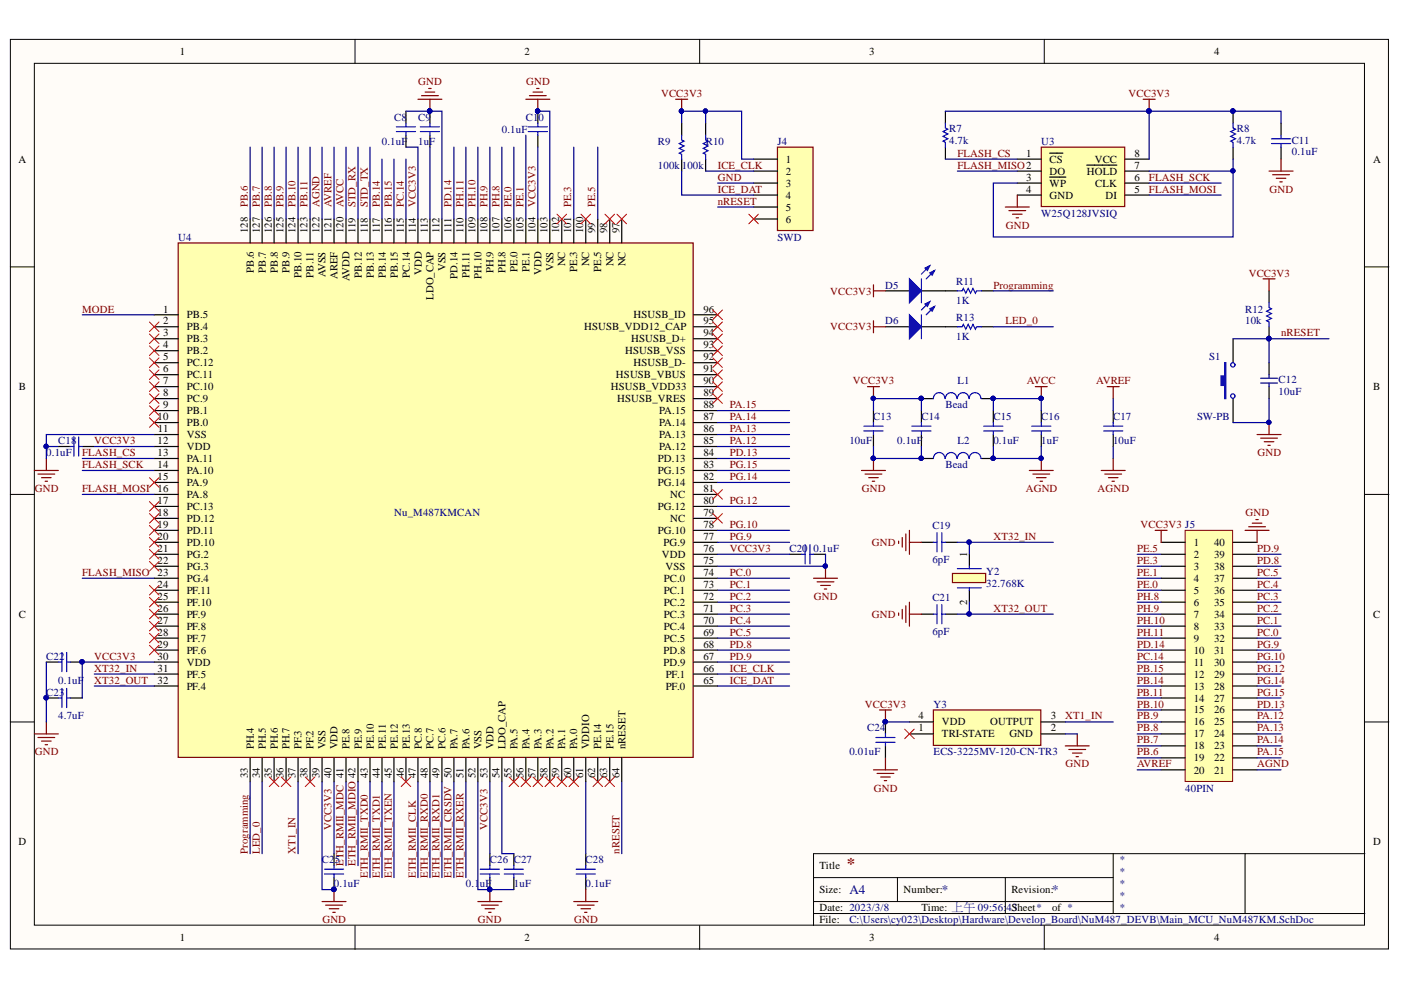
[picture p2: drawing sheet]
<svg xmlns="http://www.w3.org/2000/svg" width="297mm" height="210mm" viewBox="0 0 297 210" stroke-linecap="round" stroke-linejoin="round" font-family="sans-serif">
<defs><g id="words">
<text font-size="3.5" fill="#800000" x="179.6" y="184.3">*</text>
<g font-size="2.8" fill="#000080">
<text x="180.1" y="189.6">A4</text>
<text x="199.7" y="189.6">*</text>
<text x="223.1" y="189.6">*</text>
</g>
<g font-size="2.3">
<text x="38.1" y="11.7">1</text>
<text x="111.2" y="11.7">2</text>
<text x="184.3" y="11.7">3</text>
<text x="257.4" y="11.7">4</text>
<text x="3.9" y="34.5">A</text>
<text x="166.6" y="34.5">1</text>
<text x="217.6" y="33.2">1</text>
<text x="222.5" y="34.5">CS</text>
<text x="232.1" y="34.5">VCC</text>
<text x="240.6" y="33.2">8</text>
<text x="240.6" y="35.7">7</text>
<text x="291.1" y="34.5">A</text>
<text x="166.6" y="37">2</text>
<text x="166.6" y="39.6">3</text>
<text x="217.6" y="38.3">3</text>
<text x="217.6" y="40.8">4</text>
<text x="222.5" y="37">DO</text>
<text x="222.5" y="39.6">WP</text>
<text x="230.4" y="37">HOLD</text>
<text x="232.2" y="39.6">CLK</text>
<text x="240.6" y="38.3">6</text>
<text x="240.6" y="40.8">5</text>
<text x="166.6" y="42.1">4</text>
<text x="166.6" y="44.7">5</text>
<text x="166.6" y="47.2">6</text>
<text x="222.5" y="42.1">GND</text>
<text x="234.4" y="42.1">DI</text>
<text x="52.5" y="49.4" transform="rotate(-90 52.5 49.4)">128</text>
<text x="55.1" y="49.4" transform="rotate(-90 55.1 49.4)">127</text>
<text x="57.6" y="49.4" transform="rotate(-90 57.6 49.4)">126</text>
<text x="60.1" y="49.4" transform="rotate(-90 60.1 49.4)">125</text>
<text x="62.7" y="49.4" transform="rotate(-90 62.7 49.4)">124</text>
<text x="65.2" y="49.4" transform="rotate(-90 65.2 49.4)">123</text>
<text x="67.8" y="49.4" transform="rotate(-90 67.8 49.4)">122</text>
<text x="70.3" y="49.4" transform="rotate(-90 70.3 49.4)">121</text>
<text x="72.8" y="49.4" transform="rotate(-90 72.8 49.4)">120</text>
<text x="75.4" y="49.4" transform="rotate(-90 75.4 49.4)">119</text>
<text x="78" y="49.4" transform="rotate(-90 78 49.4)">118</text>
<text x="80.5" y="49.4" transform="rotate(-90 80.5 49.4)">117</text>
<text x="83.1" y="49.4" transform="rotate(-90 83.1 49.4)">116</text>
<text x="85.6" y="49.4" transform="rotate(-90 85.6 49.4)">115</text>
<text x="88.1" y="49.4" transform="rotate(-90 88.1 49.4)">114</text>
<text x="90.7" y="49.4" transform="rotate(-90 90.7 49.4)">113</text>
<text x="93.2" y="49.4" transform="rotate(-90 93.2 49.4)">112</text>
<text x="95.8" y="49.4" transform="rotate(-90 95.8 49.4)">111</text>
<text x="98.3" y="49.4" transform="rotate(-90 98.3 49.4)">110</text>
<text x="100.8" y="49.4" transform="rotate(-90 100.8 49.4)">109</text>
<text x="103.4" y="49.4" transform="rotate(-90 103.4 49.4)">108</text>
<text x="105.9" y="49.4" transform="rotate(-90 105.9 49.4)">107</text>
<text x="108.4" y="49.4" transform="rotate(-90 108.4 49.4)">106</text>
<text x="111" y="49.4" transform="rotate(-90 111 49.4)">105</text>
<text x="113.5" y="49.4" transform="rotate(-90 113.5 49.4)">104</text>
<text x="116.1" y="49.4" transform="rotate(-90 116.1 49.4)">103</text>
<text x="118.6" y="49.4" transform="rotate(-90 118.6 49.4)">102</text>
<text x="121.1" y="49.4" transform="rotate(-90 121.1 49.4)">101</text>
<text x="123.7" y="49.4" transform="rotate(-90 123.7 49.4)">100</text>
<text x="126.2" y="49.4" transform="rotate(-90 126.2 49.4)">99</text>
<text x="128.7" y="49.4" transform="rotate(-90 128.7 49.4)">98</text>
<text x="131.4" y="49.4" transform="rotate(-90 131.4 49.4)">97</text>
<text x="53.8" y="57.8" transform="rotate(-90 53.8 57.8)">PB.6</text>
<text x="56.3" y="57.8" transform="rotate(-90 56.3 57.8)">PB.7</text>
<text x="58.9" y="57.8" transform="rotate(-90 58.9 57.8)">PB.8</text>
<text x="61.4" y="57.8" transform="rotate(-90 61.4 57.8)">PB.9</text>
<text x="63.9" y="59" transform="rotate(-90 63.9 59)">PB.10</text>
<text x="66.5" y="58.9" transform="rotate(-90 66.5 58.9)">PB.11</text>
<text x="69" y="58.8" transform="rotate(-90 69 58.8)">AVSS</text>
<text x="71.6" y="59.2" transform="rotate(-90 71.6 59.2)">AREF</text>
<text x="74.1" y="59.6" transform="rotate(-90 74.1 59.6)">AVDD</text>
<text x="76.7" y="59" transform="rotate(-90 76.7 59)">PB.12</text>
<text x="79.3" y="59" transform="rotate(-90 79.3 59)">PB.13</text>
<text x="81.8" y="59" transform="rotate(-90 81.8 59)">PB.14</text>
<text x="84.3" y="59" transform="rotate(-90 84.3 59)">PB.15</text>
<text x="86.9" y="59" transform="rotate(-90 86.9 59)">PC.14</text>
<text x="89.4" y="58.2" transform="rotate(-90 89.4 58.2)">VDD</text>
<text x="94.5" y="57.5" transform="rotate(-90 94.5 57.5)">VSS</text>
<text x="97" y="59.1" transform="rotate(-90 97 59.1)">PD.14</text>
<text x="99.6" y="59" transform="rotate(-90 99.6 59)">PH.11</text>
<text x="102.1" y="59.1" transform="rotate(-90 102.1 59.1)">PH.10</text>
<text x="104.6" y="58" transform="rotate(-90 104.6 58)">PH.9</text>
<text x="107.2" y="58" transform="rotate(-90 107.2 58)">PH.8</text>
<text x="109.7" y="57.7" transform="rotate(-90 109.7 57.7)">PE.0</text>
<text x="112.2" y="57.7" transform="rotate(-90 112.2 57.7)">PE.1</text>
<text x="114.8" y="58.2" transform="rotate(-90 114.8 58.2)">VDD</text>
<text x="117.3" y="57.5" transform="rotate(-90 117.3 57.5)">VSS</text>
<text x="119.9" y="56.5" transform="rotate(-90 119.9 56.5)">NC</text>
<text x="122.4" y="57.7" transform="rotate(-90 122.4 57.7)">PE.3</text>
<text x="124.9" y="56.5" transform="rotate(-90 124.9 56.5)">NC</text>
<text x="127.5" y="57.7" transform="rotate(-90 127.5 57.7)">PE.5</text>
<text x="130.1" y="56.5" transform="rotate(-90 130.1 56.5)">NC</text>
<text x="132.6" y="56.5" transform="rotate(-90 132.6 56.5)">NC</text>
<text x="91.9" y="63.6" transform="rotate(-90 91.9 63.6)">LDO_CAP</text>
<text x="34.6" y="66.3">1</text>
<text x="34.6" y="68.8">2</text>
<text x="34.6" y="71.3">3</text>
<text x="39.6" y="67.5">PB.5</text>
<text x="39.6" y="70.1">PB.4</text>
<text x="123.8" y="70.1">HSUSB_VDD12_CAP</text>
<text x="134.3" y="67.5">HSUSB_ID</text>
<text x="149.1" y="66.3">96</text>
<text x="149.1" y="68.8">95</text>
<text x="149.1" y="71.3">94</text>
<text x="34.6" y="73.9">4</text>
<text x="34.6" y="76.4">5</text>
<text x="39.6" y="72.6">PB.3</text>
<text x="39.6" y="75.1">PB.2</text>
<text x="39.6" y="77.7">PC.12</text>
<text x="132.5" y="75.1">HSUSB_VSS</text>
<text x="133.8" y="72.6">HSUSB_D+</text>
<text x="134.3" y="77.7">HSUSB_D-</text>
<text x="149.1" y="73.9">93</text>
<text x="149.1" y="76.4">92</text>
<text x="4" y="82.7">B</text>
<text x="34.6" y="78.9">6</text>
<text x="34.6" y="81.5">7</text>
<text x="39.6" y="80.2">PC.11</text>
<text x="39.6" y="82.7">PC.10</text>
<text x="129.5" y="82.7">HSUSB_VDD33</text>
<text x="130.6" y="80.2">HSUSB_VBUS</text>
<text x="149.1" y="78.9">91</text>
<text x="149.1" y="81.5">90</text>
<text x="291.1" y="82.7">B</text>
<text x="33.4" y="89.1">10</text>
<text x="34.6" y="84">8</text>
<text x="34.6" y="86.5">9</text>
<text x="39.6" y="85.3">PC.9</text>
<text x="39.6" y="87.8">PB.1</text>
<text x="130.9" y="85.3">HSUSB_VRES</text>
<text x="139.7" y="87.8">PA.15</text>
<text x="149.1" y="84">89</text>
<text x="149.1" y="86.5">88</text>
<text x="149.1" y="89.1">87</text>
<text x="33.4" y="94.1">12</text>
<text x="33.5" y="91.6">11</text>
<text x="39.6" y="90.3">PB.0</text>
<text x="39.6" y="92.9">VSS</text>
<text x="39.6" y="95.4">VDD</text>
<text x="139.7" y="90.3">PA.14</text>
<text x="139.7" y="92.9">PA.13</text>
<text x="139.7" y="95.4">PA.12</text>
<text x="149.1" y="91.6">86</text>
<text x="149.1" y="94.1">85</text>
<text x="33.4" y="96.7">13</text>
<text x="33.4" y="99.2">14</text>
<text x="33.4" y="101.8">15</text>
<text x="39.6" y="98">PA.11</text>
<text x="39.6" y="100.5">PA.10</text>
<text x="139.5" y="98">PD.13</text>
<text x="139.5" y="100.5">PG.15</text>
<text x="149.1" y="96.7">84</text>
<text x="149.1" y="99.2">83</text>
<text x="149.1" y="101.8">82</text>
<text x="33.4" y="104.4">16</text>
<text x="33.4" y="106.9">17</text>
<text x="39.6" y="103">PA.9</text>
<text x="39.6" y="105.6">PA.8</text>
<text x="139.5" y="103">PG.14</text>
<text x="142.1" y="105.6">NC</text>
<text x="149.1" y="104.4">81</text>
<text x="149.1" y="106.9">80</text>
<text x="33.4" y="109.4">18</text>
<text x="33.4" y="112">19</text>
<text x="39.6" y="108.2">PC.13</text>
<text x="39.6" y="110.7">PD.12</text>
<text x="39.6" y="113.2">PD.11</text>
<text x="139.5" y="108.2">PG.12</text>
<text x="139.5" y="113.2">PG.10</text>
<text x="142.1" y="110.7">NC</text>
<text x="149.1" y="109.4">79</text>
<text x="149.1" y="112">78</text>
<text x="33.4" y="114.5">20</text>
<text x="33.4" y="117.1">21</text>
<text x="33.4" y="119.6">22</text>
<text x="39.6" y="115.8">PD.10</text>
<text x="39.6" y="118.3">PG.2</text>
<text x="140.3" y="118.3">VDD</text>
<text x="140.7" y="115.8">PG.9</text>
<text x="149.1" y="114.5">77</text>
<text x="149.1" y="117.1">76</text>
<text x="149.1" y="119.6">75</text>
<text x="205" y="118.1" transform="rotate(-90 205 118.1)">1</text>
<text x="253.1" y="115.8">1</text>
<text x="253.1" y="118.3">2</text>
<text x="257.4" y="118.3">39</text>
<text x="257.4" y="115.8">40</text>
<text x="33.4" y="122.1">23</text>
<text x="33.4" y="124.7">24</text>
<text x="39.6" y="120.9">PG.3</text>
<text x="39.6" y="123.4">PG.4</text>
<text x="39.6" y="125.9">PF.11</text>
<text x="140.8" y="123.4">PC.0</text>
<text x="140.8" y="125.9">PC.1</text>
<text x="141.1" y="120.9">VSS</text>
<text x="149.1" y="122.1">74</text>
<text x="149.1" y="124.7">73</text>
<text x="253.1" y="120.9">3</text>
<text x="253.1" y="123.4">4</text>
<text x="253.1" y="125.9">5</text>
<text x="257.4" y="125.9">36</text>
<text x="257.4" y="123.4">37</text>
<text x="257.4" y="120.9">38</text>
<text x="4" y="131">C</text>
<text x="33.4" y="127.2">25</text>
<text x="33.4" y="129.7">26</text>
<text x="39.6" y="128.5">PF.10</text>
<text x="39.6" y="131">PF.9</text>
<text x="140.8" y="128.5">PC.2</text>
<text x="140.8" y="131">PC.3</text>
<text x="149.1" y="127.2">72</text>
<text x="149.1" y="129.7">71</text>
<text x="205" y="128.3" transform="rotate(-90 205 128.3)">2</text>
<text x="253.1" y="128.5">6</text>
<text x="253.1" y="131">7</text>
<text x="257.4" y="131">34</text>
<text x="257.4" y="128.5">35</text>
<text x="291.1" y="131">C</text>
<text x="33.4" y="132.3">27</text>
<text x="33.4" y="134.8">28</text>
<text x="33.4" y="137.3">29</text>
<text x="39.6" y="133.5">PF.8</text>
<text x="39.6" y="136.1">PF.7</text>
<text x="140.8" y="133.5">PC.4</text>
<text x="140.8" y="136.1">PC.5</text>
<text x="149.1" y="132.3">70</text>
<text x="149.1" y="134.8">69</text>
<text x="149.1" y="137.3">68</text>
<text x="253.1" y="133.5">8</text>
<text x="253.1" y="136.1">9</text>
<text x="257.4" y="136.1">32</text>
<text x="257.4" y="133.5">33</text>
<text x="33.4" y="139.9">30</text>
<text x="33.4" y="142.4">31</text>
<text x="39.6" y="138.6">PF.6</text>
<text x="39.6" y="141.1">VDD</text>
<text x="39.6" y="143.7">PF.5</text>
<text x="140.7" y="138.6">PD.8</text>
<text x="140.7" y="141.1">PD.9</text>
<text x="141.2" y="143.7">PF.1</text>
<text x="149.1" y="139.9">67</text>
<text x="149.1" y="142.4">66</text>
<text x="253.1" y="138.6">10</text>
<text x="253.1" y="141.1">11</text>
<text x="253.1" y="143.7">12</text>
<text x="257.4" y="143.7">29</text>
<text x="257.4" y="141.1">30</text>
<text x="257.4" y="138.6">31</text>
<text x="33.4" y="144.9">32</text>
<text x="39.6" y="146.2">PF.4</text>
<text x="141.2" y="146.2">PF.0</text>
<text x="149.1" y="144.9">65</text>
<text x="253.1" y="146.2">13</text>
<text x="253.1" y="148.7">14</text>
<text x="257.4" y="148.7">27</text>
<text x="257.4" y="146.2">28</text>
<text x="194.7" y="155.1">1</text>
<text x="194.7" y="152.5">4</text>
<text x="199.7" y="153.8">VDD</text>
<text x="209.9" y="153.8">OUTPUT</text>
<text x="222.8" y="155.1">2</text>
<text x="222.8" y="152.5">3</text>
<text x="253.1" y="151.3">15</text>
<text x="253.1" y="153.8">16</text>
<text x="257.4" y="153.8">25</text>
<text x="257.4" y="151.3">26</text>
<text x="53.8" y="158.9" transform="rotate(-90 53.8 158.9)">PH.4</text>
<text x="56.3" y="158.9" transform="rotate(-90 56.3 158.9)">PH.5</text>
<text x="58.9" y="158.9" transform="rotate(-90 58.9 158.9)">PH.6</text>
<text x="61.4" y="158.9" transform="rotate(-90 61.4 158.9)">PH.7</text>
<text x="63.9" y="158.9" transform="rotate(-90 63.9 158.9)">PF.3</text>
<text x="66.5" y="158.9" transform="rotate(-90 66.5 158.9)">PF.2</text>
<text x="69" y="158.9" transform="rotate(-90 69 158.9)">VSS</text>
<text x="71.6" y="158.9" transform="rotate(-90 71.6 158.9)">VDD</text>
<text x="74.1" y="158.9" transform="rotate(-90 74.1 158.9)">PE.8</text>
<text x="76.7" y="158.9" transform="rotate(-90 76.7 158.9)">PE.9</text>
<text x="79.3" y="158.9" transform="rotate(-90 79.3 158.9)">PE.10</text>
<text x="81.8" y="158.9" transform="rotate(-90 81.8 158.9)">PE.11</text>
<text x="84.3" y="158.9" transform="rotate(-90 84.3 158.9)">PE.12</text>
<text x="86.9" y="158.9" transform="rotate(-90 86.9 158.9)">PE.13</text>
<text x="89.4" y="158.9" transform="rotate(-90 89.4 158.9)">PC.8</text>
<text x="91.9" y="158.9" transform="rotate(-90 91.9 158.9)">PC.7</text>
<text x="94.5" y="158.9" transform="rotate(-90 94.5 158.9)">PC.6</text>
<text x="97" y="158.9" transform="rotate(-90 97 158.9)">PA.7</text>
<text x="99.6" y="158.9" transform="rotate(-90 99.6 158.9)">PA.6</text>
<text x="102.1" y="158.9" transform="rotate(-90 102.1 158.9)">VSS</text>
<text x="104.6" y="158.9" transform="rotate(-90 104.6 158.9)">VDD</text>
<text x="107.2" y="158.9" transform="rotate(-90 107.2 158.9)">LDO_CAP</text>
<text x="109.7" y="158.9" transform="rotate(-90 109.7 158.9)">PA.5</text>
<text x="112.2" y="158.9" transform="rotate(-90 112.2 158.9)">PA.4</text>
<text x="114.8" y="158.9" transform="rotate(-90 114.8 158.9)">PA.3</text>
<text x="117.3" y="158.9" transform="rotate(-90 117.3 158.9)">PA.2</text>
<text x="119.9" y="158.9" transform="rotate(-90 119.9 158.9)">PA.1</text>
<text x="122.4" y="158.9" transform="rotate(-90 122.4 158.9)">PA.0</text>
<text x="124.9" y="158.9" transform="rotate(-90 124.9 158.9)">VDDIO</text>
<text x="127.5" y="158.9" transform="rotate(-90 127.5 158.9)">PE.14</text>
<text x="130.1" y="158.9" transform="rotate(-90 130.1 158.9)">PE.15</text>
<text x="132.6" y="158.9" transform="rotate(-90 132.6 158.9)">nRESET</text>
<text x="199.7" y="156.3">TRI-STATE</text>
<text x="214" y="156.3">GND</text>
<text x="253.1" y="156.3">17</text>
<text x="253.1" y="158.9">18</text>
<text x="253.1" y="161.4">19</text>
<text x="257.4" y="161.4">22</text>
<text x="257.4" y="158.9">23</text>
<text x="257.4" y="156.3">24</text>
<text x="52.5" y="165" transform="rotate(-90 52.5 165)">33</text>
<text x="55.1" y="165" transform="rotate(-90 55.1 165)">34</text>
<text x="57.6" y="165" transform="rotate(-90 57.6 165)">35</text>
<text x="60.1" y="165" transform="rotate(-90 60.1 165)">36</text>
<text x="62.7" y="165" transform="rotate(-90 62.7 165)">37</text>
<text x="65.2" y="165" transform="rotate(-90 65.2 165)">38</text>
<text x="67.8" y="165" transform="rotate(-90 67.8 165)">39</text>
<text x="70.3" y="165" transform="rotate(-90 70.3 165)">40</text>
<text x="78" y="165" transform="rotate(-90 78 165)">43</text>
<text x="80.5" y="165" transform="rotate(-90 80.5 165)">44</text>
<text x="83.1" y="165" transform="rotate(-90 83.1 165)">45</text>
<text x="85.6" y="165" transform="rotate(-90 85.6 165)">46</text>
<text x="88.1" y="165" transform="rotate(-90 88.1 165)">47</text>
<text x="90.7" y="165" transform="rotate(-90 90.7 165)">48</text>
<text x="93.2" y="165" transform="rotate(-90 93.2 165)">49</text>
<text x="95.8" y="165" transform="rotate(-90 95.8 165)">50</text>
<text x="98.3" y="165" transform="rotate(-90 98.3 165)">51</text>
<text x="100.8" y="165" transform="rotate(-90 100.8 165)">52</text>
<text x="103.4" y="165" transform="rotate(-90 103.4 165)">53</text>
<text x="105.9" y="165" transform="rotate(-90 105.9 165)">54</text>
<text x="108.4" y="165" transform="rotate(-90 108.4 165)">55</text>
<text x="111" y="165" transform="rotate(-90 111 165)">56</text>
<text x="113.5" y="165" transform="rotate(-90 113.5 165)">57</text>
<text x="116.1" y="165" transform="rotate(-90 116.1 165)">58</text>
<text x="118.6" y="165" transform="rotate(-90 118.6 165)">59</text>
<text x="121.1" y="165" transform="rotate(-90 121.1 165)">60</text>
<text x="123.7" y="165" transform="rotate(-90 123.7 165)">61</text>
<text x="126.2" y="165" transform="rotate(-90 126.2 165)">62</text>
<text x="128.7" y="165" transform="rotate(-90 128.7 165)">63</text>
<text x="131.4" y="165" transform="rotate(-90 131.4 165)">64</text>
<text x="253.1" y="164">20</text>
<text x="257.4" y="164">21</text>
<text x="3.9" y="179.3">D</text>
<text x="291.1" y="179.3">D</text>
<text x="173.7" y="184.3">Title</text>
<text x="173.7" y="189.4">Size:</text>
<text x="191.6" y="189.4">Number:</text>
<text x="214.4" y="189.4">Revision:</text>
<text x="173.7" y="193.2">Date: 2023/3/8</text>
<text x="173.7" y="195.7">File:</text>
<text x="195.4" y="193.2">Time: 上午 09:56:</text>
<text x="223.1" y="193.2">of *</text>
<text x="38.1" y="199.5">1</text>
<text x="111.2" y="199.5">2</text>
<text x="184.3" y="199.5">3</text>
<text x="257.4" y="199.5">4</text>
</g>
<g font-size="2.3" fill="#800000">
<text x="88.6" y="18">GND</text>
<text x="111.6" y="18">GND</text>
<text x="140.2" y="20.5">VCC3V3</text>
<text x="239.3" y="20.5">VCC3V3</text>
<text x="152.2" y="35.7">ICE_CLK</text>
<text x="203" y="35.7">FLASH_MISO2</text>
<text x="203" y="33.2">FLASH_CS</text>
<text x="152.2" y="38.3">GND</text>
<text x="152.2" y="40.8">ICE_DAT</text>
<text x="243.6" y="38.3">FLASH_SCK</text>
<text x="243.6" y="40.8">FLASH_MOSI</text>
<text x="269.2" y="40.8">GND</text>
<text x="52.5" y="43.9" transform="rotate(-90 52.5 43.9)">PB.6</text>
<text x="55.1" y="43.9" transform="rotate(-90 55.1 43.9)">PB.7</text>
<text x="57.6" y="43.9" transform="rotate(-90 57.6 43.9)">PB.8</text>
<text x="60.1" y="43.9" transform="rotate(-90 60.1 43.9)">PB.9</text>
<text x="62.7" y="43.9" transform="rotate(-90 62.7 43.9)">PB.10</text>
<text x="65.2" y="43.9" transform="rotate(-90 65.2 43.9)">PB.11</text>
<text x="67.8" y="43.9" transform="rotate(-90 67.8 43.9)">AGND</text>
<text x="70.3" y="43.9" transform="rotate(-90 70.3 43.9)">AVREF</text>
<text x="72.8" y="43.9" transform="rotate(-90 72.8 43.9)">AVCC</text>
<text x="75.4" y="43.9" transform="rotate(-90 75.4 43.9)">STD_RX</text>
<text x="78" y="43.9" transform="rotate(-90 78 43.9)">STD_TX</text>
<text x="80.5" y="43.9" transform="rotate(-90 80.5 43.9)">PB.14</text>
<text x="83.1" y="43.9" transform="rotate(-90 83.1 43.9)">PB.15</text>
<text x="85.6" y="43.9" transform="rotate(-90 85.6 43.9)">PC.14</text>
<text x="88.1" y="43.9" transform="rotate(-90 88.1 43.9)">VCC3V3</text>
<text x="95.8" y="43.9" transform="rotate(-90 95.8 43.9)">PD.14</text>
<text x="98.3" y="43.9" transform="rotate(-90 98.3 43.9)">PH.11</text>
<text x="100.8" y="43.9" transform="rotate(-90 100.8 43.9)">PH.10</text>
<text x="103.4" y="43.9" transform="rotate(-90 103.4 43.9)">PH.9</text>
<text x="105.9" y="43.9" transform="rotate(-90 105.9 43.9)">PH.8</text>
<text x="108.4" y="43.9" transform="rotate(-90 108.4 43.9)">PE.0</text>
<text x="111" y="43.9" transform="rotate(-90 111 43.9)">PE.1</text>
<text x="113.5" y="43.9" transform="rotate(-90 113.5 43.9)">VCC3V3</text>
<text x="121.1" y="43.9" transform="rotate(-90 121.1 43.9)">PE.3</text>
<text x="126.2" y="43.9" transform="rotate(-90 126.2 43.9)">PE.5</text>
<text x="152.2" y="43.4">nRESET</text>
<text x="213.2" y="48.5">GND</text>
<text x="264.8" y="58.7">VCC3V3</text>
<text x="176" y="62.5">VCC3V3</text>
<text x="210.6" y="61.2">Programming</text>
<text x="17.4" y="66.3">MODE</text>
<text x="176" y="70.1">VCC3V3</text>
<text x="213.2" y="68.8">LED_0</text>
<text x="271.6" y="71.3">nRESET</text>
<text x="180.8" y="81.5">VCC3V3</text>
<text x="217.7" y="81.5">AVCC</text>
<text x="232.4" y="81.5">AVREF</text>
<text x="154.7" y="89.1">PA.14</text>
<text x="154.7" y="86.5">PA.15</text>
<text x="20" y="94.1">VCC3V3</text>
<text x="154.7" y="91.6">PA.13</text>
<text x="154.7" y="94.1">PA.12</text>
<text x="17.4" y="96.7">FLASH_CS</text>
<text x="17.4" y="99.2">FLASH_SCK</text>
<text x="154.7" y="96.7">PD.13</text>
<text x="154.7" y="99.2">PG.15</text>
<text x="154.7" y="101.8">PG.14</text>
<text x="266.6" y="96.7">GND</text>
<text x="7.4" y="104.4">GND</text>
<text x="17.4" y="104.4">FLASH_MOSI</text>
<text x="154.7" y="106.9">PG.12</text>
<text x="182.7" y="104.4">GND</text>
<text x="217.5" y="104.4">AGND</text>
<text x="232.7" y="104.4">AGND</text>
<text x="154.7" y="112">PG.10</text>
<text x="241.8" y="112">VCC3V3 J5</text>
<text x="264.1" y="109.4">GND</text>
<text x="154.7" y="117.1">VCC3V3</text>
<text x="154.7" y="114.5">PG.9</text>
<text x="184.8" y="115.8">GND</text>
<text x="210.6" y="114.5">XT32_IN</text>
<text x="241.1" y="117.1">PE.5</text>
<text x="241.1" y="119.6">PE.3</text>
<text x="266.5" y="117.1">PD.9</text>
<text x="266.5" y="119.6">PD.8</text>
<text x="17.4" y="122.1">FLASH_MISO</text>
<text x="154.7" y="122.1">PC.0</text>
<text x="154.7" y="124.7">PC.1</text>
<text x="241.1" y="122.1">PE.1</text>
<text x="241.1" y="124.7">PE.0</text>
<text x="266.5" y="124.7">PC.4</text>
<text x="266.5" y="122.1">PC.5</text>
<text x="154.7" y="127.2">PC.2</text>
<text x="154.7" y="129.7">PC.3</text>
<text x="172.6" y="127.2">GND</text>
<text x="184.8" y="131">GND</text>
<text x="210.6" y="129.7">XT32_OUT</text>
<text x="241.1" y="127.2">PH.8</text>
<text x="241.1" y="129.7">PH.9</text>
<text x="266.5" y="129.7">PC.2</text>
<text x="266.5" y="127.2">PC.3</text>
<text x="154.7" y="132.3">PC.4</text>
<text x="154.7" y="134.8">PC.5</text>
<text x="154.7" y="137.3">PD.8</text>
<text x="241.1" y="132.3">PH.10</text>
<text x="241.1" y="134.8">PH.11</text>
<text x="241.1" y="137.3">PD.14</text>
<text x="266.5" y="137.3">PG.9</text>
<text x="266.5" y="134.8">PC.0</text>
<text x="266.5" y="132.3">PC.1</text>
<text x="20" y="139.9">VCC3V3</text>
<text x="20" y="142.4">XT32_IN</text>
<text x="154.7" y="142.4">ICE_CLK</text>
<text x="154.7" y="139.9">PD.9</text>
<text x="241.1" y="139.9">PC.14</text>
<text x="241.1" y="142.4">PB.15</text>
<text x="266.5" y="142.4">PG.12</text>
<text x="266.5" y="139.9">PG.10</text>
<text x="20" y="144.9">XT32_OUT</text>
<text x="154.7" y="144.9">ICE_DAT</text>
<text x="241.1" y="144.9">PB.14</text>
<text x="241.1" y="147.5">PB.11</text>
<text x="266.5" y="147.5">PG.15</text>
<text x="266.5" y="144.9">PG.14</text>
<text x="183.4" y="150">VCC3V3</text>
<text x="225.8" y="152.5">XT1_IN</text>
<text x="241.1" y="155.1">PB.8</text>
<text x="241.1" y="152.5">PB.9</text>
<text x="241.1" y="150">PB.10</text>
<text x="266.5" y="155.1">PA.13</text>
<text x="266.5" y="152.5">PA.12</text>
<text x="266.5" y="150">PD.13</text>
<text x="7.4" y="160.2">GND</text>
<text x="241.1" y="160.2">PB.6</text>
<text x="241.1" y="157.6">PB.7</text>
<text x="266.5" y="160.2">PA.15</text>
<text x="266.5" y="157.6">PA.14</text>
<text x="185.2" y="167.8">GND</text>
<text x="225.9" y="162.7">GND</text>
<text x="241.1" y="162.7">AVREF</text>
<text x="266.5" y="162.7">AGND</text>
<text x="70.3" y="176" transform="rotate(-90 70.3 176)">VCC3V3</text>
<text x="103.4" y="176" transform="rotate(-90 103.4 176)">VCC3V3</text>
<text x="52.5" y="181" transform="rotate(-90 52.5 181)">Programming</text>
<text x="55.1" y="181" transform="rotate(-90 55.1 181)">LED_0</text>
<text x="62.7" y="181" transform="rotate(-90 62.7 181)">XT1_IN</text>
<text x="72.8" y="183.6" transform="rotate(-90 72.8 183.6)">ETH_RMII_MDC 41</text>
<text x="75.4" y="183.6" transform="rotate(-90 75.4 183.6)">ETH_RMII_MDIO 42</text>
<text x="131.4" y="181" transform="rotate(-90 131.4 181)">nRESET</text>
<text x="78" y="186.1" transform="rotate(-90 78 186.1)">ETH_RMII_TXD0</text>
<text x="80.5" y="186.1" transform="rotate(-90 80.5 186.1)">ETH_RMII_TXD1</text>
<text x="83.1" y="186.1" transform="rotate(-90 83.1 186.1)">ETH_RMII_TXEN</text>
<text x="88.1" y="186.1" transform="rotate(-90 88.1 186.1)">ETH_RMII_CLK</text>
<text x="90.7" y="186.1" transform="rotate(-90 90.7 186.1)">ETH_RMII_RXD0</text>
<text x="93.2" y="186.1" transform="rotate(-90 93.2 186.1)">ETH_RMII_RXD1</text>
<text x="95.8" y="186.1" transform="rotate(-90 95.8 186.1)">ETH_RMII_CRSDV</text>
<text x="98.3" y="186.1" transform="rotate(-90 98.3 186.1)">ETH_RMII_RXER</text>
<text x="68.3" y="195.7">GND</text>
<text x="101.3" y="195.7">GND</text>
<text x="121.7" y="195.7">GND</text>
</g>
<g font-size="2.3" fill="#000080">
<text x="83.6" y="25.6">C8</text>
<text x="88.6" y="25.6">C9</text>
<text x="106.4" y="28.1">0.1uF</text>
<text x="111.5" y="25.6">C1</text>
<text x="114.2" y="25.6">0</text>
<text x="201.2" y="27.9">R7</text>
<text x="262.2" y="27.9">R8</text>
<text x="80.9" y="30.7">0.1uF</text>
<text x="88.6" y="30.7">1uF</text>
<text x="139.5" y="35.7">100k</text>
<text x="139.5" y="30.7">R9</text>
<text x="144.6" y="35.7">100k</text>
<text x="149.6" y="30.7">R10</text>
<text x="164.9" y="30.7">J4</text>
<text x="201.2" y="30.4">4.7k</text>
<text x="220.8" y="30.7">U3</text>
<text x="262.2" y="30.4">4.7k</text>
<text x="273.9" y="33">0.1uF</text>
<text x="273.9" y="30.4">C11</text>
<text x="220.8" y="46">W25Q128JVSIQ</text>
<text x="37.8" y="51">U4</text>
<text x="164.9" y="51">SWD</text>
<text x="187.7" y="61.2">D5</text>
<text x="202.8" y="64.5">1K</text>
<text x="202.8" y="60.4">R11</text>
<text x="187.7" y="68.8">D6</text>
<text x="202.8" y="68">R13</text>
<text x="264" y="68.8">10k</text>
<text x="264" y="66.3">R12</text>
<text x="202.8" y="72.1">1K</text>
<text x="256.4" y="76.4">S1</text>
<text x="203" y="81.5">L1</text>
<text x="271.1" y="83.8">10uF</text>
<text x="271.1" y="81.2">C12</text>
<text x="185.2" y="89.1">C13</text>
<text x="195.4" y="89.1">C14</text>
<text x="200.5" y="86.5">Bead</text>
<text x="210.6" y="89.1">C15</text>
<text x="220.8" y="89.1">C16</text>
<text x="236" y="89.1">C17</text>
<text x="253.8" y="89.1">SW-PB</text>
<text x="12.3" y="94.1">C18</text>
<text x="180.1" y="94.1">10uF</text>
<text x="190.2" y="94.1">0.1uF</text>
<text x="203" y="94.1">L2</text>
<text x="210.6" y="94.1">0.1uF</text>
<text x="220.8" y="94.1">1uF</text>
<text x="236" y="94.1">10uF</text>
<text x="9.8" y="96.7">0.1uF</text>
<text x="200.5" y="99.2">Bead</text>
<text x="83.6" y="109.4">Nu_M487KMCAN</text>
<text x="197.7" y="112.2">C19</text>
<text x="167.4" y="117.1">C20</text>
<text x="172.5" y="117.1">0.1uF</text>
<text x="197.7" y="119.3">6pF</text>
<text x="209.1" y="121.9">Y2</text>
<text x="209.1" y="124.4">32.768K</text>
<text x="197.7" y="127.4">C21</text>
<text x="197.7" y="134.5">6pF</text>
<text x="9.8" y="139.9">C22</text>
<text x="9.8" y="147.5">C23</text>
<text x="12.3" y="144.9">0.1uF</text>
<text x="12.3" y="152.5">4.7uF</text>
<text x="183.9" y="155.1">C24</text>
<text x="197.9" y="150">Y3</text>
<text x="180.1" y="160.2">0.01uF</text>
<text x="197.9" y="160.2">ECS-3225MV-120-CN-TR3</text>
<text x="251.3" y="167.8">40PIN</text>
<text x="68.3" y="183.1">C2</text>
<text x="71" y="183.1">5</text>
<text x="103.9" y="183.1">C26</text>
<text x="108.9" y="183.1">C27</text>
<text x="124.2" y="183.1">C28</text>
<text x="237.3" y="183.1">*</text>
<text x="237.3" y="185.6">*</text>
<text x="70.8" y="188.1">0.1uF</text>
<text x="98.8" y="188.1">0.1</text>
<text x="101.8" y="188.1">uF</text>
<text x="108.9" y="188.1">1uF</text>
<text x="124.2" y="188.1">0.1uF</text>
<text x="237.3" y="188.1">*</text>
<text x="237.3" y="190.7">*</text>
<text x="180.1" y="195.7">C:\Users\cy023\Desktop\Hardware\Develop_Board\NuM487_DEVB\Main_MCU_NuM487KM.SchDoc</text>
<text x="213.4" y="193.2">4Sheet*</text>
<text x="214.6" y="193.2">3</text>
<text x="237.3" y="193.2">*</text>
</g>
</g></defs>
<g fill="#fffcf8" stroke="#000" stroke-width=".21">
<path d="M2.2 8.3h292.2v192.9h-292.2z"/>
<path d="M7.3 13.4h282v182.8h-282z"/>
</g>
<g fill="none" stroke="#000" stroke-width=".21">
<path d="M75.3 8.3v5.1M148.3 8.3v5.1M221.4 8.3v5.1M2.2 56.6h5.1M289.4 56.6h5.1M2.2 104.8h5.1M289.4 104.8h5.1M2.2 153.1h5.1M289.4 153.1h5.1M75.3 196.2v5.1M148.3 196.2v5.1M172.5 186.1h63.5"/>
<path d="M172.5 193.7h116.9M172.5 191.2h63.5M190.3 186.1v5.1M213.1 186.1v7.6M221.4 196.2v5.1M236 181v12.7M264 181h-91.5v15.2M289.4 181h-25.4v12.7"/>
</g>
<path d="M37.8 51.5h109.2v109.1h-109.2z" fill="#ffffb0" stroke="#800000" stroke-width=".25"/>
<g fill="none" stroke="#000" stroke-width=".25">
<path d="M53 46.4v5.1M55.6 46.4v5.1M58.1 46.4v5.1M60.7 46.4v5.1M63.2 46.4v5.1M65.7 46.4v5.1M68.3 46.4v5.1M70.8 46.4v5.1M73.4 46.4v5.1M75.9 46.4v5.1M78.4 46.4v5.1M81 46.4v5.1"/>
<path d="M83.5 46.4v5.1M86.1 46.4v5.1M88.6 46.4v5.1M91.2 46.4v5.1M93.7 46.4v5.1M96.2 46.4v5.1M98.8 46.4v5.1M101.3 46.4v5.1M103.9 46.4v5.1M106.4 46.4v5.1M108.9 46.4v5.1M111.5 46.4v5.1"/>
<path d="M114 46.4v5.1M116.6 46.4v5.1M119.1 46.4v5.1M121.7 46.4v5.1M124.2 46.4v5.1M126.7 46.4v5.1M129.3 46.4v5.1M131.8 46.4v5.1M32.7 66.7h5.1M32.7 69.3h5.1M32.7 71.8h5.1M32.7 74.4h5.1"/>
<path d="M32.7 76.9h5.1M32.7 79.4h5.1M147.1 66.7h5.1M147.1 69.3h5.1M147.1 71.8h5.1M147.1 74.4h5.1M147.1 76.9h5.1M147.1 79.4h5.1M32.7 82h5.1M32.7 84.5h5.1M32.7 87.1h5.1M32.7 89.6h5.1"/>
<path d="M32.7 92.1h5.1M32.7 94.7h5.1M32.7 97.2h5.1M32.7 99.8h5.1M147.1 82h5.1M147.1 84.5h5.1M147.1 87.1h5.1M147.1 89.6h5.1M147.1 92.1h5.1M147.1 94.7h5.1M147.1 97.2h5.1M147.1 99.8h5.1"/>
<path d="M32.7 102.3h5.1M32.7 104.8h5.1M32.7 107.4h5.1M32.7 109.9h5.1M32.7 112.4h5.1M32.7 115h5.1M32.7 117.5h5.1M147.1 102.3h5.1M147.1 104.8h5.1M147.1 107.4h5.1M147.1 109.9h5.1M147.1 112.4h5.1"/>
<path d="M147.1 115h5.1M147.1 117.5h5.1M32.7 120.1h5.1M32.7 122.6h5.1M32.7 125.1h5.1M32.7 127.7h5.1M32.7 130.2h5.1M32.7 132.8h5.1M32.7 135.3h5.1M32.7 137.8h5.1M147.1 120.1h5.1M147.1 122.6h5.1"/>
<path d="M147.1 125.1h5.1M147.1 127.7h5.1M147.1 130.2h5.1M147.1 132.8h5.1M147.1 135.3h5.1M147.1 137.8h5.1M32.7 140.4h5.1M32.7 142.9h5.1M32.7 145.5h5.1M147.1 140.4h5.1M147.1 142.9h5.1M147.1 145.5h5.1"/>
<path d="M53 160.7v5.1M55.6 160.7v5.1M58.1 160.7v5.1M60.7 160.7v5.1M63.2 160.7v5.1M65.7 160.7v5.1M68.3 160.7v5.1M70.8 160.7v5.1M73.4 160.7v5.1M75.9 160.7v5.1M78.4 160.7v5.1M81 160.7v5.1"/>
<path d="M83.5 160.7v5.1M86.1 160.7v5.1M88.6 160.7v5.1M91.2 160.7v5.1M93.7 160.7v5.1M96.2 160.7v5.1M98.8 160.7v5.1M101.3 160.7v5.1M103.9 160.7v5.1M106.4 160.7v5.1M108.9 160.7v5.1M111.5 160.7v5.1"/>
<path d="M114 160.7v5.1M116.6 160.7v5.1M119.1 160.7v5.1M121.7 160.7v5.1M124.2 160.7v5.1M126.7 160.7v5.1M129.3 160.7v5.1M131.8 160.7v5.1"/>
</g>
<path d="M164.8 31.2h7.6v17.7h-7.6z" fill="#ffffb0" stroke="#800000" stroke-width=".25"/>
<path d="M159.8 33.7h5.1M159.8 36.3h5.1M159.8 38.8h5.1M159.8 41.4h5.1M159.8 43.9h5.1M159.8 46.4h5.1" fill="none" stroke="#000" stroke-width=".25"/>
<path d="M143.3 21h2.5M144.5 21v2.6" fill="none" stroke="#800000" stroke-width=".25"/>
<circle cx="144.5" cy="23.5" r=".46" fill="#000080" stroke="#000080" stroke-width=".21"/>
<path d="M197.9 150.5h22.8v7.5h-22.8z" fill="#ffffb0" stroke="#800000" stroke-width=".25"/>
<path d="M261.4 71.8v5.1M269.1 61.7v2.5M269.1 69.3v2.5M269.1 76.9v2.5M261.4 84.5v5.1M269.1 82v2.5M187.7 153.1v2.5M187.7 158.1v2.6M192.8 155.6h5.1M192.8 153.1h5.1M220.8 155.6h5.1M220.8 153.1h5.1" fill="none" stroke="#000" stroke-width=".25"/>
<g fill="none" stroke="#f00" stroke-width=".21">
<path d="M118.1 45.4l2 2M120.1 45.4l-2 2M123.2 45.4l2 2M125.2 45.4l-2 2M128.3 45.4l2 2M130.3 45.4l-2 2M130.8 45.4l2 2M132.8 45.4l-2 2M151.1 103.8l2.1 2M151.1 108.9l2.1 2M153.2 103.8l-2.1 2M153.2 108.9l-2.1 2"/>
<path d="M191.8 154.6l2 2M193.8 154.6l-2 2"/>
</g>
<g fill="none" stroke="#800000" stroke-width=".25">
<path d="M267.8 59.1h2.5M269.1 59.1v2.6M186.5 150.5h2.5M187.7 150.5v2.6M225.9 158.1h5M226.6 158.9h3.6M227.4 159.7h2M228.4 155.6v2.5M185.2 163.2h5.1M186 164h3.5M186.7 164.7h2M187.5 165.5h.5"/>
<path d="M187.7 160.7v2.5M228.1 160.4h.6"/>
</g>
<g fill="#000080" stroke="#000080" stroke-width=".21">
<circle cx="187.7" cy="153" r=".46"/>
<circle cx="269" cy="71.8" r=".46"/>
</g>
<path d="M269.1 64.2v1l.5 .3-1 .5 1 .5-1 .5 1 .5-1 .5 .5 .3v1M185.7 156.4h4.1M185.7 157.4h4.1M187.7 155.6v.8M187.7 157.4v.7" fill="none" stroke="#00f" stroke-width=".25"/>
<path d="M269.1 79.4v.8M267.3 80.2h3.5M267.3 81.2h3.5M269.1 81.2v.8" fill="none" stroke="#000080" stroke-width=".25"/>
<path d="M259.7 76.9h.2v7.6h-.2v-2.8h-.8v-2h.8z" fill-rule="evenodd" fill="#00f"/>
<g fill="none" stroke="#00f" stroke-width=".25">
<path d="M84 27.9h4.1M84 26.9h4.1M86.1 26.1v.8M86.1 27.9v.8M89.1 27.9h4.1M89.1 26.9h4.1M91.2 26.1v.8M91.2 27.9v.8M112 27.9h4.1M112 26.9h4.1M114 26.1v.8M114 27.9v.8"/>
<path d="M144.5 28.7v1l.5 .2-1 .5 1 .5-1 .6 1 .5-1 .5 .5 .2v1M149.6 28.7v1l.5 .2-1 .5 1 .5-1 .6 1 .5-1 .5 .5 .2v1M259.7 76.9h.2v7.6h-.2v-2.8h-.8v-2h.8zM14.9 94.7h.8M15.7 92.6v4.1M16.7 92.6v4.1M16.7 94.7h.7M169.9 117.5h.8M170.7 115.5v4.1M171.7 115.5v4.1M171.7 117.5h.8M13.1 138.3v4.1"/>
<path d="M14.1 138.3v4.1M12.4 140.4h.7M12.4 148h.7M13.1 146v4M14.1 146v4M14.1 140.4h.8M14.1 148h.8M68.8 184.3h4.1M68.8 185.3h4.1M70.8 183.5v.8M70.8 185.3v.8M101.8 184.3h4.1"/>
<path d="M101.8 185.3h4.1M103.9 183.5v.8M103.9 185.3v.8M106.9 184.3h4.1M106.9 185.3h4.1M108.9 183.5v.8M108.9 185.3v.8M122.2 184.3h4M122.2 185.3h4M124.2 183.5v.8M124.2 185.3v.8"/>
<circle cx="261.4" cy="77.4" r=".46"/>
<circle cx="261.4" cy="84" r=".46"/>
</g>
<g fill="none" stroke="#800000" stroke-width=".25">
<path d="M90.1 19.5h2.1M90.9 18.8h.5M113 19.5h2M113.8 18.8h.5M88.6 21h5.1M89.4 20.3h3.5M91.2 21v2.6M111.5 21h5.1M112.2 20.3h3.6M114 21v2.6M7.3 99.8h5.1M9.8 97.2v2.6"/>
<path d="M266.5 92.1h5.1M267.3 92.9h3.5M268 93.7h2.1M268.8 94.4h.5M269.1 89.6v2.5M8 100.5h3.6M8.8 101.3h2M9.6 102h.5M172.5 122.6h5.1M173.2 123.4h3.6M174 124.1h2M174.8 124.9h.5"/>
<path d="M175 120.1v2.5M7.3 155.6h5.1M8 156.4h3.6M8.8 157.1h2M9.6 157.9h.5M9.8 153.1v2.5M68.3 191.2h5.1M69 191.9h3.6M69.8 192.7h2M70.6 193.4h.5M70.8 188.6v2.6M101.3 191.2h5.1"/>
<path d="M102.1 191.9h3.5M102.8 192.7h2.1M103.6 193.4h.5M103.9 188.6v2.6M121.7 191.2h5M122.4 191.9h3.6M123.2 192.7h2M123.9 193.4h.5M124.2 188.6v2.6"/>
</g>
<g fill="#000080" stroke="#000080" stroke-width=".21">
<circle cx="269" cy="89.5" r=".46"/>
<circle cx="103.8" cy="188.6" r=".46"/>
<circle cx="91.1" cy="23.5" r=".47"/>
<circle cx="70.8" cy="188.6" r=".47"/>
<circle cx="175" cy="120" r=".46"/>
<circle cx="114" cy="23.5" r=".46"/>
<circle cx="17.4" cy="140.3" r=".46"/>
<circle cx="9.8" cy="147.9" r=".46"/>
</g>
<g fill="none" stroke="#000" stroke-width=".25">
<path d="M86.1 23.6v2.5M86.1 28.7v2.5M91.2 23.6v2.5M91.2 28.7v2.5M114 23.6v2.5M114 28.7v2.5M144.5 26.1v2.6M144.5 33.7v2.6M149.6 26.1v2.6M149.6 33.7v2.6M12.4 94.7h2.5M17.4 94.7h2.6"/>
<path d="M167.4 117.5h2.5M172.5 117.5h2.5M9.8 140.4h2.6M9.8 148h2.6M14.9 140.4h2.5M14.9 148h2.5M70.8 181v2.5M70.8 186.1v2.5M103.9 181v2.5M103.9 186.1v2.5M108.9 181v2.5M108.9 186.1v2.5"/>
<path d="M124.2 181v2.5M124.2 186.1v2.5"/>
</g>
<path d="M158.8 45.4l2 2M160.8 45.4l-2 2" fill="none" stroke="#f00" stroke-width=".21"/>
<path d="M220.8 31.2h17.7v12.6h-17.7z" fill="#ffffb0" stroke="#800000" stroke-width=".25"/>
<g fill="none" stroke="#000" stroke-width=".25">
<path d="M200.4 23.6v2.5M200.4 31.2v2.5M215.7 33.7h5.1M215.7 36.3h5.1M215.7 38.8h5.1M222.6 32.5h2.7M222.6 37.5h3.4M230.4 35h6.4M238.6 33.7h5M238.6 36.3h5M238.6 38.8h5M261.4 23.6v2.5"/>
<path d="M261.4 31.2v2.5M271.6 26.1v2.6M271.6 31.2v2.5M215.7 41.4h5.1M238.6 41.4h5M187.7 61.7h5.1M195.4 61.7h7.6M208.1 61.7h2.5"/>
</g>
<path d="M242.4 21h2.5M243.6 21v2.6M269.1 36.3h5M269.8 37h3.6M270.6 37.8h2M271.3 38.6h.6M271.6 33.7v2.6M213.1 43.9h5.1M213.9 44.7h3.6M214.7 45.4h2M215.4 46.2h.5M215.7 41.4v2.5" fill="none" stroke="#800000" stroke-width=".25"/>
<path d="M200.4 26.1v1l.5 .3-1 .5 1 .5-1 .5 1 .5-1 .5 .5 .3v1M261.4 26.1v1l.5 .3-1 .5 1 .5-1 .5 1 .5-1 .5 .5 .3v1M269.6 30.4h4M269.6 29.4h4M271.6 28.7v.7M271.6 30.4v.8M203 61.7h1l.3-.5 .5 1 .5-1 .5 1 .5-1 .5 1 .2-.5h1.1" fill="none" stroke="#00f" stroke-width=".25"/>
<g fill="#000080" stroke="#000080" stroke-width=".21">
<circle cx="261.4" cy="23.5" r=".46"/>
<circle cx="243.6" cy="23.5" r=".47"/>
</g>
<path d="M192.8 59.1l2.6 2.6-2.6 2.5z" fill="#00f"/>
<path d="M192.8 59.1l2.6 2.6-2.6 2.5zM197.1 56.3l-1.7 1.8M198.2 57.4l-1.8 1.7" fill="none" stroke="#00f" stroke-width=".25"/>
<path d="M197.1 57.9l1.1-.5-.6 1z" fill="#00f"/>
<path d="M197.1 57.9l1.1-.5-.6 1z" fill="none" stroke="#00f" stroke-width=".25"/>
<path d="M196.1 56.8l1-.5-.5 1.1z" fill="#00f"/>
<path d="M195.4 59.1v5.1M196.1 56.8l1-.5-.5 1.1zM197.9 115h.8M198.7 113v4M199.7 113v4M199.7 115h.7M197.9 130.2h.8M198.7 128.2v4M199.7 128.2v4M199.7 130.2h.7" fill="none" stroke="#00f" stroke-width=".25"/>
<path d="M185.2 60.4v2.5M185.2 61.7h2.5M190.5 114.7v.5M191.3 114v2M192.1 113.2v3.6M192.8 112.4v5.1M192.8 115h2.6M190.5 130v.5M191.3 129.2v2M192.1 128.4v3.6M192.8 127.7v5.1M192.8 130.2h2.6" fill="none" stroke="#800000" stroke-width=".25"/>
<path d="M195.4 115h2.5M200.4 115h2.6M195.4 130.2h2.5M200.4 130.2h2.6" fill="none" stroke="#000" stroke-width=".25"/>
<path d="M201.9 121.6h7.1v1.9h-7.1z" fill="#ffffb0" stroke="#800000" stroke-width=".25"/>
<g fill="none" stroke="#000" stroke-width=".25">
<path d="M185.2 87.1v2.5M185.2 92.1v2.6M195.4 87.1v2.5M195.4 92.1v2.6M195.4 84.5h2.5M195.4 97.2h2.5M208.1 84.5h2.5M208.1 97.2h2.5M210.6 87.1v2.5M210.6 92.1v2.6M220.8 87.1v2.5M220.8 92.1v2.6"/>
<path d="M236 87.1v2.5M236 92.1v2.6M205.5 117.5v2.6M205.5 125.1v2.6"/>
</g>
<g fill="none" stroke="#00f" stroke-width=".25">
<path d="M183.2 91.4h4M183.2 90.4h4M185.2 89.6v.8M185.2 91.4v.7M193.3 91.4h4.1M193.3 90.4h4.1M195.4 89.6v.8M195.4 91.4v.7M200.3 84.5a1.22 1.22 0 0 0-1.2-1.3 1.22 1.22 0 0 0-1.2 1.3M200.3 97.2a1.22 1.22 0 0 0-1.2-1.3 1.22 1.22 0 0 0-1.2 1.3M202.9 84.5a1.22 1.22 0 0 0-1.2-1.3 1.22 1.22 0 0 0-1.3 1.3M202.9 97.2a1.22 1.22 0 0 0-1.2-1.3 1.22 1.22 0 0 0-1.3 1.3"/>
<path d="M205.4 84.5a1.22 1.22 0 0 0-1.2-1.3 1.22 1.22 0 0 0-1.2 1.3M205.4 97.2a1.22 1.22 0 0 0-1.2-1.3 1.22 1.22 0 0 0-1.2 1.3M208 84.5a1.23 1.23 0 0 0-1.3-1.3 1.23 1.23 0 0 0-1.2 1.3M208 97.2a1.23 1.23 0 0 0-1.3-1.3 1.23 1.23 0 0 0-1.2 1.3M208.6 91.4h4M208.6 90.4h4M210.6 89.6v.8M210.6 91.4v.7M218.7 91.4h4.1M218.7 90.4h4.1M220.8 89.6v.8M220.8 91.4v.7"/>
<path d="M234 91.4h4.1M234 90.4h4.1M236 89.6v.8M236 91.4v.7M203 124.6h5.1M203 120.6h5.1M205.5 120.1v.5M205.5 124.6v.5"/>
</g>
<g fill="none" stroke="#800000" stroke-width=".25">
<path d="M182.6 99.8h5.1M183.9 82h2.6M185.2 82v2.5M185.2 97.2v2.6M218.2 99.8h5.1M219.5 82h2.5M220.8 82v2.5M220.8 97.2v2.6M233.5 99.8h5.1M234.8 82h2.5M236 82v2.5M236 97.2v2.6"/>
<path d="M183.4 100.5h3.6M184.2 101.3h2M184.9 102h.5M219 100.5h3.6M219.8 101.3h2M220.5 102h.5M234.2 100.5h3.6M235 101.3h2M235.8 102h.5"/>
</g>
<g fill="#000080" stroke="#000080" stroke-width=".21">
<circle cx="185.1" cy="84.5" r=".46"/>
<circle cx="185.1" cy="97.2" r=".46"/>
<circle cx="220.7" cy="84.5" r=".46"/>
<circle cx="220.7" cy="97.2" r=".46"/>
<circle cx="195.3" cy="84.5" r=".46"/>
<circle cx="210.6" cy="84.5" r=".46"/>
<circle cx="195.3" cy="97.2" r=".46"/>
<circle cx="210.6" cy="97.2" r=".46"/>
</g>
<path d="M251.3 112.4h10v53.3h-10z" fill="#ffffb0" stroke="#800000" stroke-width=".21"/>
<g fill="none" stroke="#000" stroke-width=".25">
<path d="M187.7 69.3h5.1M195.4 69.3h7.6M208.1 69.3h2.5M246.2 115h5.1M246.2 117.5h5.1M261.4 115h5.1M261.4 117.5h5.1M246.2 120.1h5.1M246.2 122.6h5.1M246.2 125.1h5.1M246.2 127.7h5.1M246.2 130.2h5.1"/>
<path d="M246.2 132.8h5.1M246.2 135.3h5.1M246.2 137.8h5.1M261.4 120.1h5.1M261.4 122.6h5.1M261.4 125.1h5.1M261.4 127.7h5.1M261.4 130.2h5.1M261.4 132.8h5.1M261.4 135.3h5.1M261.4 137.8h5.1M246.2 140.4h5.1"/>
<path d="M246.2 142.9h5.1M246.2 145.5h5.1M246.2 148h5.1M246.2 150.5h5.1M246.2 153.1h5.1M246.2 155.6h5.1M246.2 158.1h5.1M261.4 140.4h5.1M261.4 142.9h5.1M261.4 145.5h5.1M261.4 148h5.1M261.4 150.5h5.1"/>
<path d="M261.4 153.1h5.1M261.4 155.6h5.1M261.4 158.1h5.1M246.2 160.7h5.1M246.2 163.2h5.1M261.4 160.7h5.1M261.4 163.2h5.1"/>
</g>
<path d="M244.9 112.4h2.6M246.2 112.4v2.6M264 112.4h5.1M264.7 111.7h3.6M265.5 110.9h2M266.3 110.2h.5M266.5 112.4v2.6" fill="none" stroke="#800000" stroke-width=".25"/>
<path d="M203 69.3h1l.3-.5 .5 1 .5-1 .5 1 .5-1 .5 1 .2-.5h1.1" fill="none" stroke="#00f" stroke-width=".25"/>
<path d="M192.8 66.7l2.6 2.6-2.6 2.5z" fill="#00f"/>
<path d="M192.8 66.7l2.6 2.6-2.6 2.5zM197.1 64l-1.7 1.7M198.2 65l-1.8 1.7" fill="none" stroke="#00f" stroke-width=".25"/>
<path d="M197.1 65.5l1.1-.5-.6 1z" fill="#00f"/>
<path d="M197.1 65.5l1.1-.5-.6 1z" fill="none" stroke="#00f" stroke-width=".25"/>
<path d="M196.1 64.5l1-.5-.5 1z" fill="#00f"/>
<path d="M195.4 66.7v5.1M196.1 64.5l1-.5-.5 1z" fill="none" stroke="#00f" stroke-width=".25"/>
<path d="M185.2 68v2.6M185.2 69.3h2.5" fill="none" stroke="#800000" stroke-width=".25"/>
<g fill="none" stroke="#f00" stroke-width=".21">
<path d="M31.7 68.3l2 2M31.7 70.8l2 2M31.7 73.3l2 2.1M31.7 75.9l2 2M31.7 78.4l2 2.1M33.7 68.3l-2 2M33.7 70.8l-2 2M33.7 73.3l-2 2.1M33.7 75.9l-2 2M33.7 78.4l-2 2.1M151.1 75.9l2.1 2M151.1 78.4l2.1 2.1"/>
<path d="M151.1 73.3l2.1 2.1M151.1 70.8l2.1 2M151.1 68.3l2.1 2M151.1 65.7l2.1 2.1M153.2 75.9l-2.1 2M153.2 78.4l-2.1 2.1M153.2 73.3l-2.1 2.1M153.2 70.8l-2.1 2M153.2 68.3l-2.1 2M153.2 65.7l-2.1 2.1M31.7 81l2 2M31.7 83.5l2 2"/>
<path d="M31.7 86l2 2.1M31.7 88.6l2 2M33.7 81l-2 2M33.7 83.5l-2 2M33.7 86l-2 2.1M33.7 88.6l-2 2M151.1 83.5l2.1 2M151.1 81l2.1 2M153.2 83.5l-2.1 2M153.2 81l-2.1 2M31.7 119l2 2.1M31.7 116.5l2 2"/>
<path d="M31.7 114l2 2M31.7 111.4l2 2.1M31.7 108.9l2 2M31.7 106.4l2 2M31.7 101.3l2 2M33.7 119l-2 2.1M33.7 116.5l-2 2M33.7 114l-2 2M33.7 111.4l-2 2.1M33.7 108.9l-2 2M33.7 106.4l-2 2M33.7 101.3l-2 2"/>
<path d="M31.7 136.8l2 2.1M31.7 134.3l2 2M31.7 131.7l2 2.1M31.7 129.2l2 2M31.7 126.7l2 2M31.7 124.1l2 2.1M33.7 136.8l-2 2.1M33.7 134.3l-2 2M33.7 131.7l-2 2.1M33.7 129.2l-2 2M33.7 126.7l-2 2M33.7 124.1l-2 2.1"/>
<path d="M57.1 164.7l2 2.1M59.1 164.7l-2 2.1M59.6 164.7l2.1 2.1M61.7 164.7l-2.1 2.1M64.7 164.7l2.1 2.1M66.8 164.7l-2.1 2.1M85.1 164.7l2 2.1M87.1 164.7l-2 2.1M107.9 164.7l2.1 2.1M110 164.7l-2.1 2.1M110.5 164.7l2 2.1M112.5 164.7l-2 2.1"/>
<path d="M113 164.7l2 2.1M115 164.7l-2 2.1M115.6 164.7l2 2.1M117.6 164.7l-2 2.1M118.1 164.7l2 2.1M120.1 164.7l-2 2.1M120.6 164.7l2.1 2.1M122.7 164.7l-2.1 2.1M125.7 164.7l2.1 2.1M127.8 164.7l-2.1 2.1M128.3 164.7l2 2.1M130.3 164.7l-2 2.1"/>
</g>
<g fill="none" stroke="#000080" stroke-width=".25">
<path d="M53 31.2v15.2M55.6 31.2v15.2M58.1 31.2v15.2M60.7 31.2v15.2M63.2 31.2v15.2M65.7 31.2v15.2M68.3 31.2v15.2M70.8 31.2v15.2M73.4 31.2v15.2M75.9 31.2v15.2M78.4 31.2v15.2M81 33.7v12.7"/>
<path d="M83.5 33.7v12.7M86.1 23.6h7.6v22.8M86.1 31.2h2.5v15.2M86.1 33.7v12.7M91.2 31.2v15.2M96.2 31.2v15.2M98.8 31.2v15.2M101.3 31.2v15.2M103.9 31.2v15.2M106.4 31.2v15.2M108.9 31.2v15.2M111.5 28.7v17.7"/>
<path d="M114 23.6h2.6v22.8M114 31.2v15.2M121.7 31.2v15.2M126.7 31.2v15.2M144.5 36.3v5.1h15.3M144.5 26.1v-2.5h12.7v10.1h2.6M149.6 23.6v2.5M149.6 36.3h10.2M152.2 38.8h7.6M200.4 23.6h43.2M200.4 33.7h15.3M203 36.3h12.7"/>
<path d="M243.6 36.3h17.8v13.9h-50.8v-11.4h5.1M243.6 23.6h28v2.5M243.6 38.8h15.3M243.6 23.6v10.1M261.4 33.7v2.6M152.2 43.9h7.6M243.6 41.4h15.3M17.4 66.7h15.3M210.6 61.7h12.7M210.6 69.3h12.7M261.4 71.8h20.4M269.1 71.8v5.1"/>
<path d="M9.8 94.7h2.6M17.4 97.2h15.3M17.4 99.8h15.3M20 94.7h12.7M32.7 92.1h-22.9v5.1M152.2 94.7h15.2M152.2 97.2h15.2M152.2 99.8h15.2M152.2 89.6h15.2M152.2 92.1h15.2M152.2 87.1h15.2M185.2 87.1v-2.6h10.2v2.6"/>
<path d="M185.2 94.7v2.5h10.2v-2.5M210.6 94.7v2.5h10.2v-2.5M210.6 87.1v-2.6h10.2v2.6M236 84.5v2.6M236 94.7v2.5M269.1 84.5v5.1h-7.7M17.4 104.8h15.3M152.2 117.5h15.2M152.2 115h15.2M152.2 102.3h15.2M152.2 107.4h15.2M152.2 112.4h15.2"/>
<path d="M175 117.5v2.6h-22.8M203 115h2.5v2.5M205.5 115h17.8M241.1 117.5h5.1M266.5 117.5h5.1M17.4 122.6h15.3M152.2 122.6h15.2M152.2 137.8h15.2M152.2 135.3h15.2M152.2 132.8h15.2M152.2 130.2h15.2M152.2 127.7h15.2"/>
<path d="M152.2 125.1h15.2M203 130.2h20.3M205.5 127.7v2.5M241.1 122.6h5.1M241.1 137.8h5.1M241.1 135.3h5.1M241.1 132.8h5.1M241.1 130.2h5.1M241.1 127.7h5.1M241.1 125.1h5.1M241.1 120.1h5.1M266.5 122.6h5.1"/>
<path d="M266.5 137.8h5.1M266.5 135.3h5.1M266.5 132.8h5.1M266.5 130.2h5.1M266.5 127.7h5.1M266.5 125.1h5.1M266.5 120.1h5.1M9.8 140.4v12.7M20 145.5h12.7M20 142.9h12.7M32.7 140.4h-15.3v7.6M152.2 145.5h15.2"/>
<path d="M152.2 142.9h15.2M152.2 140.4h15.2M187.7 153.1h5.1M225.9 153.1h10.1M225.9 155.6h2.5M241.1 153.1h5.1M241.1 155.6h5.1M241.1 145.5h5.1M241.1 142.9h5.1M241.1 158.1h5.1M241.1 150.5h5.1M241.1 148h5.1"/>
<path d="M241.1 140.4h5.1M266.5 153.1h5.1M266.5 155.6h5.1M266.5 145.5h5.1M266.5 142.9h5.1M266.5 158.1h5.1M266.5 150.5h5.1M266.5 148h5.1M266.5 140.4h5.1M53 165.8v15.2M55.6 165.8v15.2M63.2 165.8v15.2"/>
<path d="M68.3 165.8v22.8h2.5M70.8 165.8v15.2M73.4 165.8v17.7M75.9 165.8v17.7M78.4 165.8v20.3M81 165.8v20.3M83.5 165.8v20.3M88.6 165.8v20.3M91.2 165.8v20.3M93.7 165.8v20.3M96.2 165.8v20.3M98.8 165.8v20.3"/>
<path d="M101.3 165.8v22.8h7.6M103.9 165.8v15.2M106.4 165.8v15.2h2.5M124.2 165.8v15.2M131.8 165.8v15.2M241.1 163.2h5.1M241.1 160.7h5.1M266.5 163.2h5.1M266.5 160.7h5.1"/>
</g>
<g fill="#000080" stroke="#000080" stroke-width=".21">
<circle cx="187.7" cy="153" r=".46"/>
<circle cx="269" cy="71.8" r=".46"/>
<circle cx="269" cy="89.5" r=".46"/>
<circle cx="9.8" cy="94.6" r=".46"/>
<circle cx="70.8" cy="188.6" r=".47"/>
<circle cx="103.8" cy="188.6" r=".46"/>
<circle cx="175" cy="120" r=".46"/>
<circle cx="91.1" cy="23.5" r=".47"/>
<circle cx="114" cy="23.5" r=".46"/>
<circle cx="9.8" cy="147.9" r=".46"/>
<circle cx="149.6" cy="23.5" r=".46"/>
<circle cx="144.5" cy="23.5" r=".46"/>
<circle cx="261.4" cy="36.2" r=".46"/>
<circle cx="243.6" cy="23.5" r=".47"/>
<circle cx="261.4" cy="23.5" r=".46"/>
<circle cx="17.4" cy="140.3" r=".46"/>
<circle cx="205.5" cy="130.2" r=".46"/>
<circle cx="205.5" cy="114.9" r=".46"/>
<circle cx="195.3" cy="84.5" r=".46"/>
<circle cx="185.1" cy="84.5" r=".46"/>
<circle cx="220.7" cy="84.5" r=".46"/>
<circle cx="185.1" cy="97.2" r=".46"/>
<circle cx="195.3" cy="97.2" r=".46"/>
<circle cx="210.6" cy="97.2" r=".46"/>
<circle cx="220.7" cy="97.2" r=".46"/>
<circle cx="210.6" cy="84.5" r=".46"/>
</g>
<use href="#words"/>
</svg>
